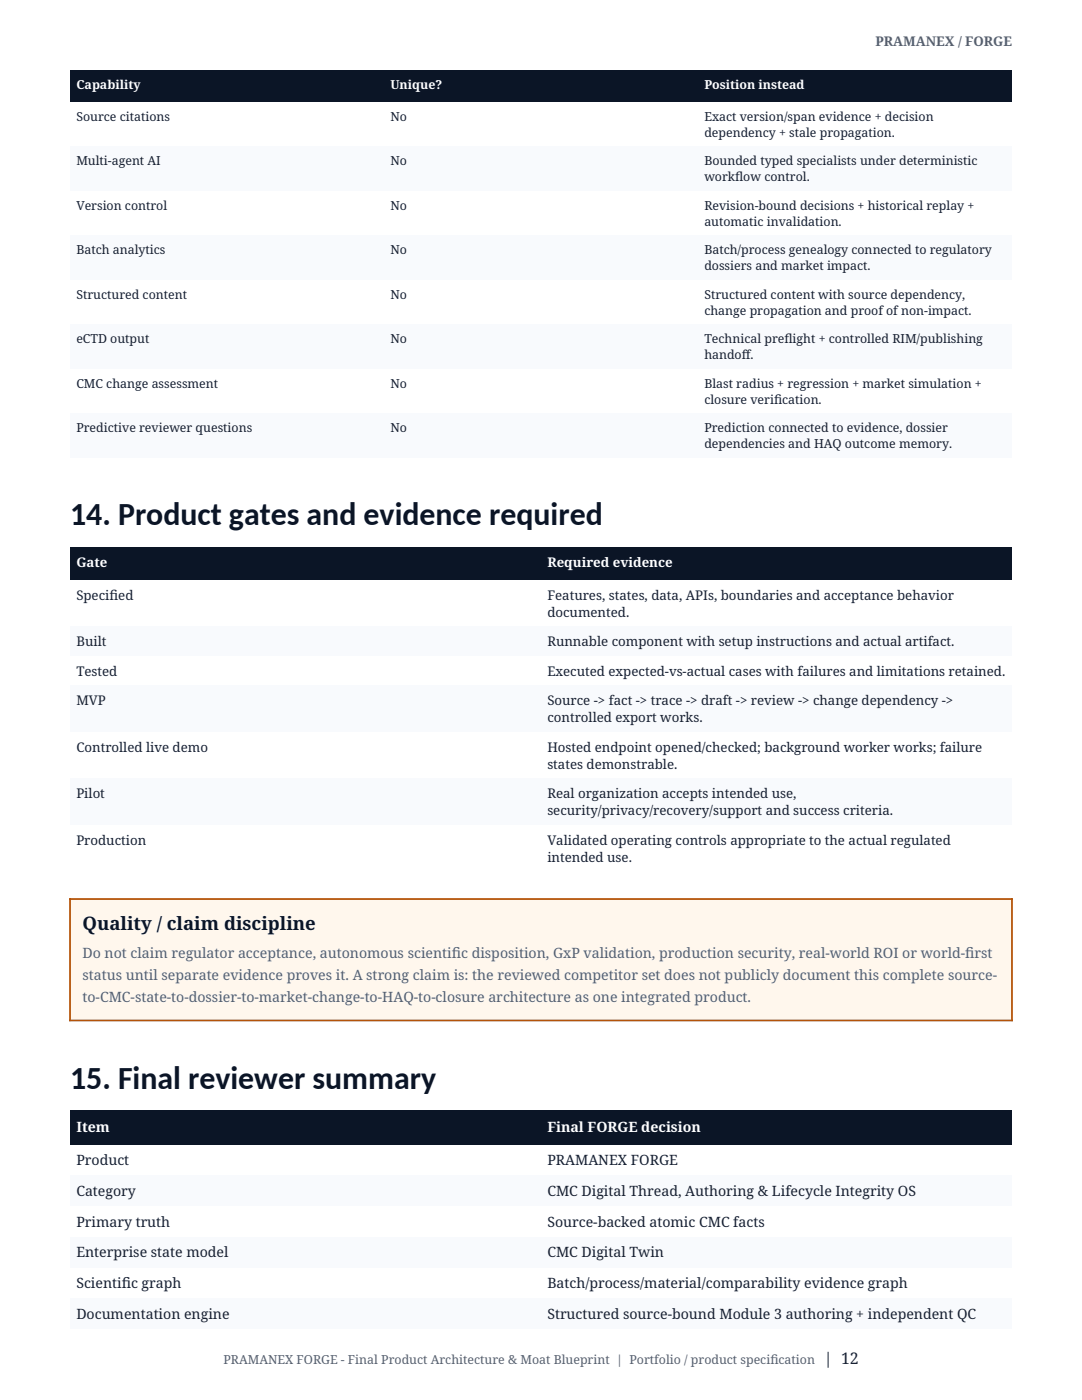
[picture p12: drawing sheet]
<svg xmlns="http://www.w3.org/2000/svg" width="216mm" height="279mm" viewBox="0 0 216 279" stroke-linecap="round" stroke-linejoin="round" font-family="sans-serif">
<defs><g id="words">
<g font-size="6.3" fill="#0b1526">
<text x="14" y="104.8">14. Product gates and evidence required</text>
<text x="14" y="217.3">15. Final reviewer summary</text>
</g>
<text font-size="3.7" fill="#0b1526" x="16.5" y="185.7">Quality / claim discipline</text>
<text font-size="3.2" fill="#172033" x="164.4" y="272.1">| 12</text>
<g font-size="2.8" fill="#526173">
<text x="16.5" y="191.2">Do not claim regulator acceptance, autonomous scientif</text>
<text x="90.1" y="191.2">ic disposition, GxP validation, production security, real-world ROI or world-f</text>
<text x="192.6" y="191.2">irst</text>
<text x="16.5" y="195.6">status until separate evidence proves it. A strong claim is: the reviewed competitor set does not publicly document this complete source-</text>
<text x="16.5" y="200">to-CMC-state-to-dossier-to-market-change-to-HAQ-to-closure architecture as one integrated product.</text>
</g>
<g font-size="2.8" fill="#fff">
<text x="15.2" y="225.8">Item</text>
<text x="109.2" y="225.8">Final FORGE decision</text>
</g>
<g font-size="2.8" fill="#172033">
<text x="15.2" y="232.6">Product</text>
<text x="109.2" y="232.6">PRAMANEX FORGE</text>
<text x="15.2" y="238.7">Category</text>
<text x="109.2" y="238.7">CMC Digital Thread, Authoring &amp; Lifecycle Integrity OS</text>
<text x="15.2" y="244.8">Primary truth</text>
<text x="109.2" y="244.8">Source-backed atomic CMC facts</text>
<text x="15.2" y="250.9">Enterprise state model</text>
<text x="109.2" y="250.9">CMC Digital Twin</text>
<text x="15.2" y="257.1">Scientif</text>
<text x="24.3" y="257.1">ic graph</text>
<text x="109.2" y="257.1">Batch/process/material/comparability evidence graph</text>
<text x="15.2" y="263.2">Documentation engine</text>
<text x="109.2" y="263.2">Structured source-bound Module 3 authoring + independent QC</text>
</g>
<text font-size="2.6" fill="#526173" x="174.7" y="9.2">PRAMANEX / FORGE</text>
<g font-size="2.6" fill="#fff">
<text x="15.2" y="113.2">Gate</text>
<text x="109.2" y="113.2">Required evidence</text>
</g>
<g font-size="2.6" fill="#172033">
<text x="15.2" y="119.7">Specif</text>
<text x="21.8" y="119.7">ied</text>
<text x="109.2" y="119.7">Features, states, data, APIs, boundaries and acceptance behavior</text>
<text x="109.2" y="123.1">documented.</text>
<text x="15.2" y="129">Built</text>
<text x="109.2" y="129">Runnable component with setup instructions and actual artifact.</text>
<text x="15.2" y="134.8">Tested</text>
<text x="109.2" y="134.8">Executed expected-vs-actual cases with failures and limitations retained.</text>
<text x="15.2" y="140.7">MVP</text>
<text x="109.2" y="140.7">Source -&gt; fact -&gt; trace -&gt; draft -&gt; review -&gt; change dependency -&gt;</text>
<text x="109.2" y="144.1">controlled export works.</text>
<text x="15.2" y="150">Controlled live demo</text>
<text x="109.2" y="150">Hosted endpoint opened/checked; background worker works; failure</text>
<text x="109.2" y="153.4">states demonstrable.</text>
<text x="15.2" y="159.3">Pilot</text>
<text x="109.2" y="159.3">Real organization accepts intended use,</text>
<text x="109.2" y="162.7">security/privacy/recovery/support and success criteria.</text>
<text x="15.2" y="168.6">Production</text>
<text x="109.2" y="168.6">Validated operating controls appropriate to the actual regulated</text>
<text x="109.2" y="172">intended use.</text>
</g>
<g font-size="2.5" fill="#fff">
<text x="15.2" y="17.9">Capability</text>
<text x="77.9" y="17.9">Unique?</text>
<text x="140.5" y="17.9">Position instead</text>
</g>
<g font-size="2.5" fill="#172033">
<text x="15.2" y="24.1">Source citations</text>
<text x="77.9" y="24.1">No</text>
<text x="140.5" y="24.1">Exact version/span evidence + decision</text>
<text x="140.5" y="27.3">dependency + stale propagation.</text>
<text x="15.2" y="33">Multi-agent AI</text>
<text x="77.9" y="33">No</text>
<text x="140.5" y="33">Bounded typed specialists under deterministic</text>
<text x="15.2" y="41.9">Version control</text>
<text x="77.9" y="41.9">No</text>
<text x="140.5" y="36.2">workf</text>
<text x="140.5" y="41.9">Revision-bound decisions + historical replay +</text>
<text x="146.7" y="36.2">low control.</text>
<text x="140.5" y="45.1">automatic invalidation.</text>
<text x="15.2" y="50.7">Batch analytics</text>
<text x="77.9" y="50.7">No</text>
<text x="140.5" y="50.7">Batch/process genealogy connected to regulatory</text>
<text x="140.5" y="54">dossiers and market impact.</text>
<text x="15.2" y="59.6">Structured content</text>
<text x="77.9" y="59.6">No</text>
<text x="140.5" y="59.6">Structured content with source dependency,</text>
<text x="140.5" y="62.8">change propagation and proof of non-impact.</text>
<text x="15.2" y="68.5">eCTD output</text>
<text x="77.9" y="68.5">No</text>
<text x="140.5" y="68.5">Technical pref</text>
<text x="140.5" y="71.7">handof</text>
<text x="148" y="71.7">f.</text>
<text x="156.5" y="68.5">light + controlled RIM/publishing</text>
<text x="15.2" y="77.4">CMC change assessment</text>
<text x="77.9" y="77.4">No</text>
<text x="140.5" y="77.4">Blast radius + regression + market simulation +</text>
<text x="140.5" y="80.6">closure verif</text>
<text x="154.4" y="80.6">ication.</text>
<text x="15.2" y="86.2">Predictive reviewer questions</text>
<text x="77.9" y="86.2">No</text>
<text x="140.5" y="86.2">Prediction connected to evidence, dossier</text>
<text x="140.5" y="89.4">dependencies and HAQ outcome memory.</text>
</g>
<g font-size="2.5" fill="#526173">
<text x="44.6" y="272.1">PRAMANEX FORGE - Final Product Architecture &amp; Moat Blueprint | Portfolio / product specif</text>
<text x="153.7" y="272.1">ication</text>
</g>
</g></defs>
<g fill="#0b1526">
<path d="M14 14h62.6v6.3h-62.6z" fill-rule="evenodd"/>
<path d="M76.6 14h62.7v6.3h-62.7z" fill-rule="evenodd"/>
<path d="M139.3 14h62.6v6.3h-62.6z" fill-rule="evenodd"/>
</g>
<g fill="#f8fafd">
<path d="M14 29.2h62.6v8.9h-62.6z" fill-rule="evenodd"/>
<path d="M76.6 29.2h62.7v8.9h-62.7z" fill-rule="evenodd"/>
<path d="M139.3 29.2h62.6v8.9h-62.6z" fill-rule="evenodd"/>
<path d="M14 47h62.6v8.8h-62.6z" fill-rule="evenodd"/>
<path d="M76.6 47h62.7v8.8h-62.7z" fill-rule="evenodd"/>
<path d="M139.3 47h62.6v8.8h-62.6z" fill-rule="evenodd"/>
<path d="M14 64.7h62.6v8.9h-62.6z" fill-rule="evenodd"/>
<path d="M76.6 64.7h62.7v8.9h-62.7z" fill-rule="evenodd"/>
<path d="M139.3 64.7h62.6v8.9h-62.6z" fill-rule="evenodd"/>
<path d="M14 82.5h62.6v8.8h-62.6z" fill-rule="evenodd"/>
<path d="M76.6 82.5h62.7v8.8h-62.7z" fill-rule="evenodd"/>
<path d="M139.3 82.5h62.6v8.8h-62.6z" fill-rule="evenodd"/>
</g>
<g fill="#0b1526">
<path d="M14 109.1h93.9v6.6h-93.9z" fill-rule="evenodd"/>
<path d="M107.9 109.1h94v6.6h-94z" fill-rule="evenodd"/>
</g>
<g fill="#f8fafd">
<path d="M14 125h93.9v5.9h-93.9z" fill-rule="evenodd"/>
<path d="M107.9 125h94v5.9h-94z" fill-rule="evenodd"/>
<path d="M14 136.8h93.9v9.2h-93.9z" fill-rule="evenodd"/>
<path d="M107.9 136.8h94v9.2h-94z" fill-rule="evenodd"/>
<path d="M14 155.4h93.9v9.2h-93.9z" fill-rule="evenodd"/>
<path d="M107.9 155.4h94v9.2h-94z" fill-rule="evenodd"/>
</g>
<path d="M14 179.2h187.9v24.3h-187.9z" fill-rule="evenodd" fill="#fff7ed"/>
<g fill="#0b1526">
<path d="M14 221.6h93.9v6.8h-93.9z" fill-rule="evenodd"/>
<path d="M107.9 221.6h94v6.8h-94z" fill-rule="evenodd"/>
</g>
<g fill="#f8fafd">
<path d="M14 234.6h93.9v6.1h-93.9z" fill-rule="evenodd"/>
<path d="M107.9 234.6h94v6.1h-94z" fill-rule="evenodd"/>
<path d="M14 246.8h93.9v6.1h-93.9z" fill-rule="evenodd"/>
<path d="M107.9 246.8h94v6.1h-94z" fill-rule="evenodd"/>
<path d="M14 259h93.9v6.2h-93.9z" fill-rule="evenodd"/>
<path d="M107.9 259h94v6.2h-94z" fill-rule="evenodd"/>
</g>
<g fill="#0b1526">
<path d="M14 14h62.6v6.3h-62.6z" fill-rule="evenodd"/>
<path d="M76.6 14h62.7v6.3h-62.7z" fill-rule="evenodd"/>
<path d="M139.3 14h62.6v6.3h-62.6z" fill-rule="evenodd"/>
</g>
<g fill="#f8fafd">
<path d="M14 29.2h62.6v8.9h-62.6z" fill-rule="evenodd"/>
<path d="M76.6 29.2h62.7v8.9h-62.7z" fill-rule="evenodd"/>
<path d="M139.3 29.2h62.6v8.9h-62.6z" fill-rule="evenodd"/>
<path d="M14 47h62.6v8.8h-62.6z" fill-rule="evenodd"/>
<path d="M76.6 47h62.7v8.8h-62.7z" fill-rule="evenodd"/>
<path d="M139.3 47h62.6v8.8h-62.6z" fill-rule="evenodd"/>
<path d="M14 64.7h62.6v8.9h-62.6z" fill-rule="evenodd"/>
<path d="M76.6 64.7h62.7v8.9h-62.7z" fill-rule="evenodd"/>
<path d="M139.3 64.7h62.6v8.9h-62.6z" fill-rule="evenodd"/>
<path d="M14 82.5h62.6v8.8h-62.6z" fill-rule="evenodd"/>
<path d="M76.6 82.5h62.7v8.8h-62.7z" fill-rule="evenodd"/>
<path d="M139.3 82.5h62.6v8.8h-62.6z" fill-rule="evenodd"/>
</g>
<g fill="#0b1526">
<path d="M14 109.1h93.9v6.6h-93.9z" fill-rule="evenodd"/>
<path d="M107.9 109.1h94v6.6h-94z" fill-rule="evenodd"/>
</g>
<g fill="#f8fafd">
<path d="M14 125h93.9v5.9h-93.9z" fill-rule="evenodd"/>
<path d="M107.9 125h94v5.9h-94z" fill-rule="evenodd"/>
<path d="M14 136.8h93.9v9.2h-93.9z" fill-rule="evenodd"/>
<path d="M107.9 136.8h94v9.2h-94z" fill-rule="evenodd"/>
<path d="M14 155.4h93.9v9.2h-93.9z" fill-rule="evenodd"/>
<path d="M107.9 155.4h94v9.2h-94z" fill-rule="evenodd"/>
</g>
<path d="M14 179.2h187.9v24.3h-187.9z" fill-rule="evenodd" fill="#fff7ed"/>
<g fill="#0b1526">
<path d="M14 221.6h93.9v6.8h-93.9z" fill-rule="evenodd"/>
<path d="M107.9 221.6h94v6.8h-94z" fill-rule="evenodd"/>
</g>
<g fill="#f8fafd">
<path d="M14 234.6h93.9v6.1h-93.9z" fill-rule="evenodd"/>
<path d="M107.9 234.6h94v6.1h-94z" fill-rule="evenodd"/>
<path d="M14 246.8h93.9v6.1h-93.9z" fill-rule="evenodd"/>
<path d="M107.9 246.8h94v6.1h-94z" fill-rule="evenodd"/>
<path d="M14 259h93.9v6.2h-93.9z" fill-rule="evenodd"/>
<path d="M107.9 259h94v6.2h-94z" fill-rule="evenodd"/>
</g>
<path d="M13.8 179.4h188.3M14 179.2v24.6M201.9 179.2v24.6M13.8 203.7h188.3" fill="none" stroke="#b45309" stroke-width=".35"/>
<use href="#words"/>
</svg>
